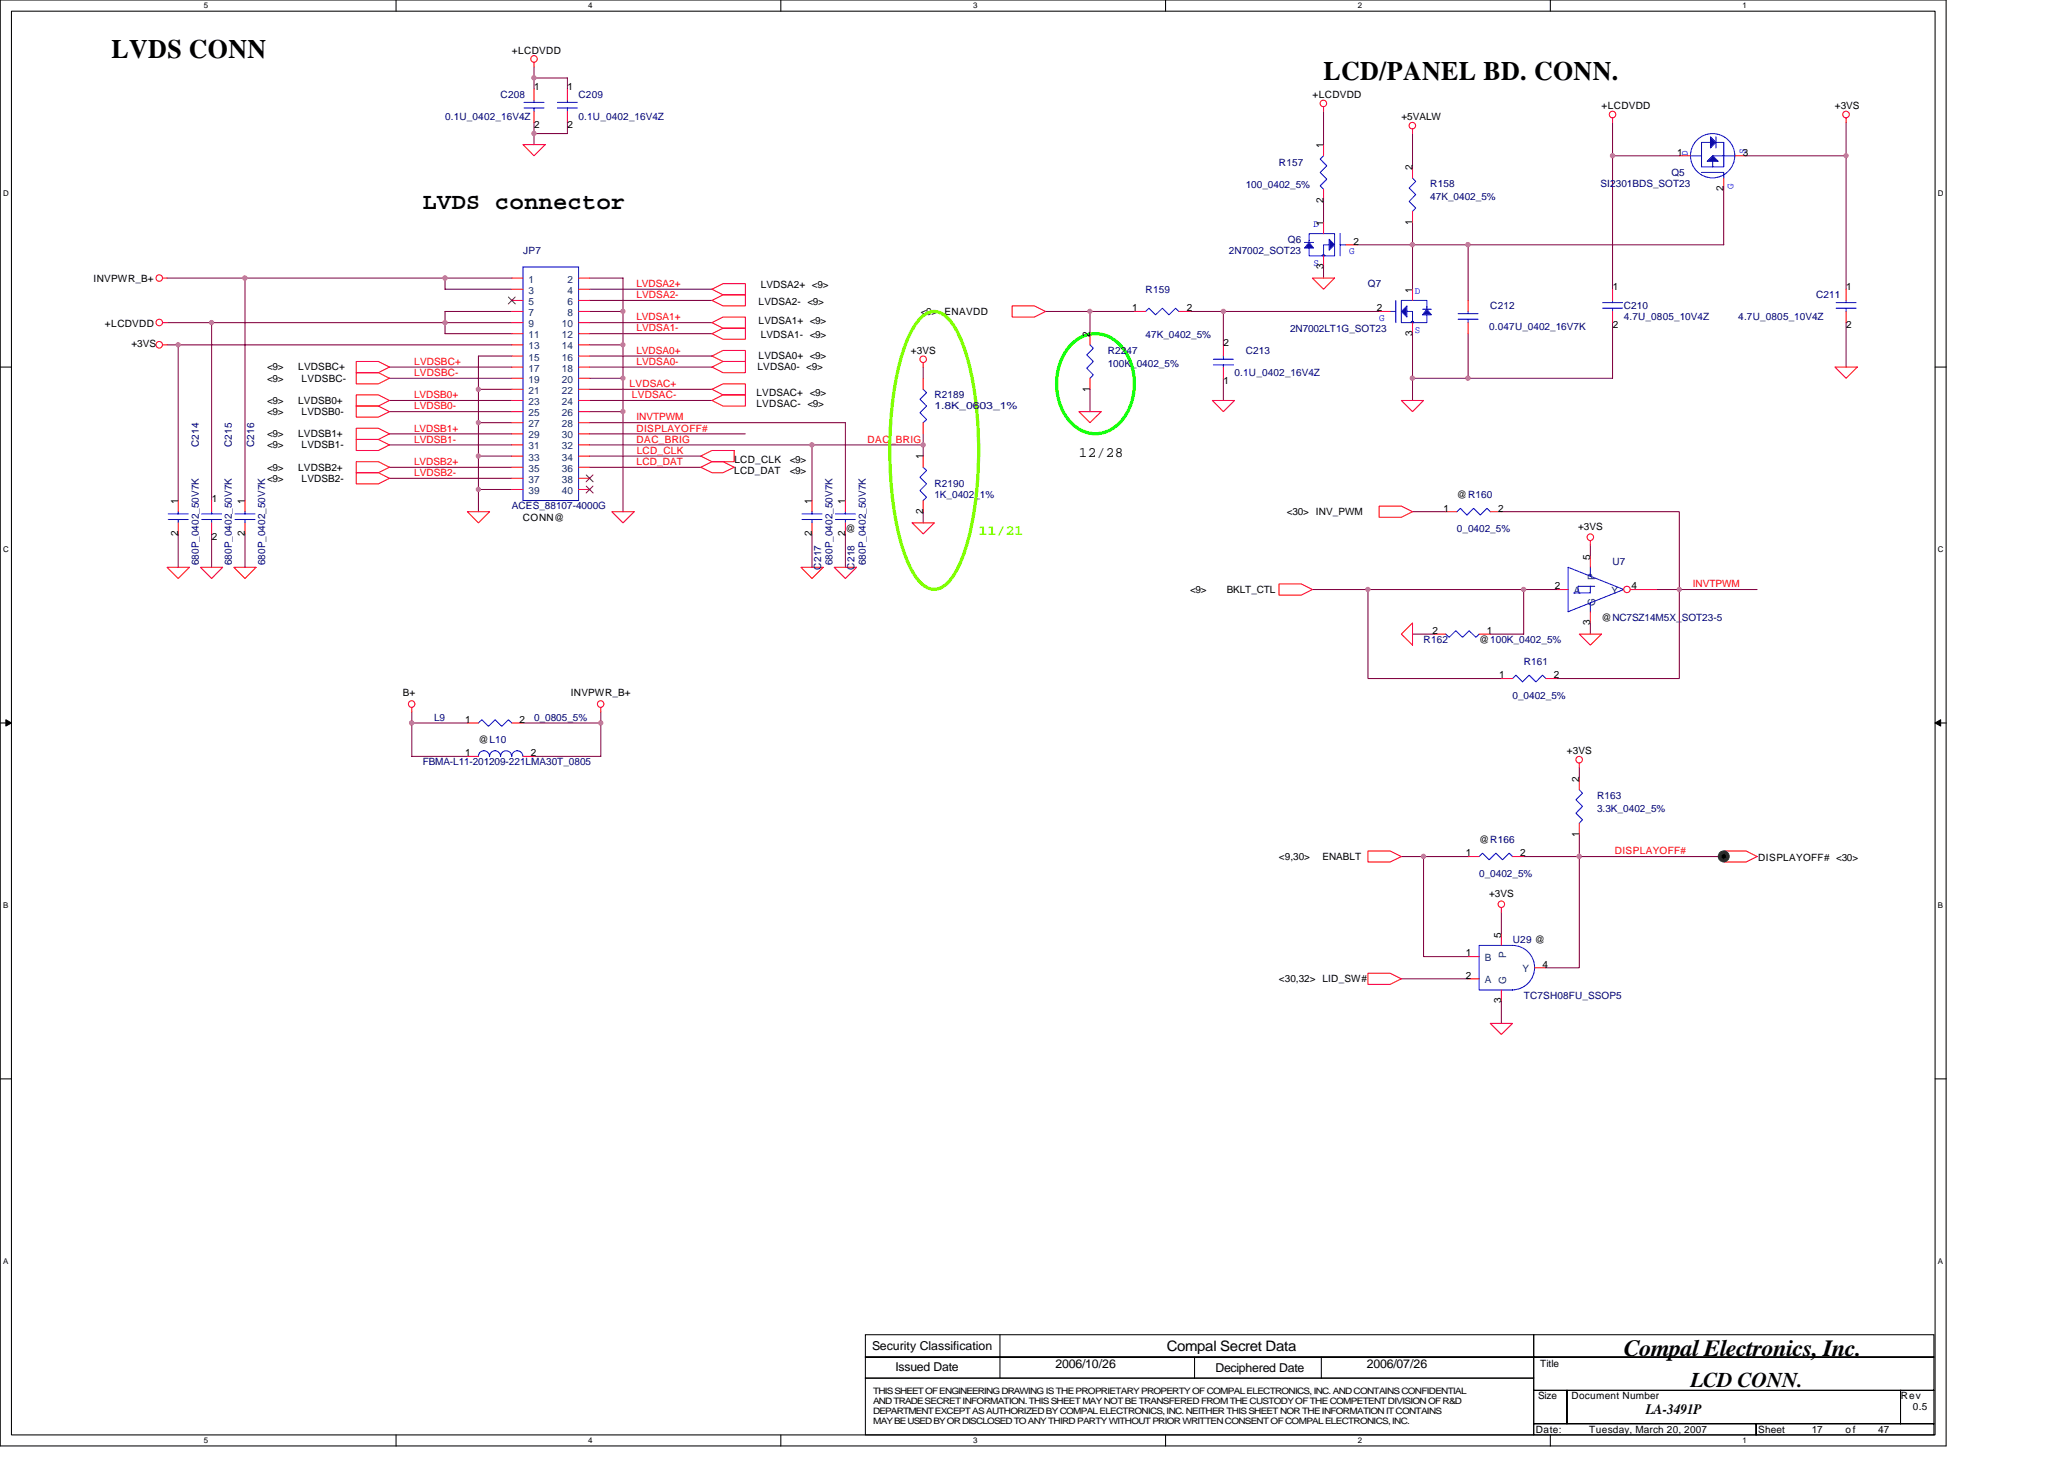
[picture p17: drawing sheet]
<svg xmlns="http://www.w3.org/2000/svg" width="297mm" height="210mm" viewBox="0 0 297 210" stroke-linecap="round" stroke-linejoin="round" font-family="sans-serif">
<defs><g id="words">
<g font-size="3.8">
<text x="16" y="8.3">LVDS CONN</text>
<text x="190.5" y="11.5">LCD/PANEL BD. CONN.</text>
</g>
<g font-size="3.3">
<text x="60.9" y="30">LVDS connector</text>
<text x="233.7" y="195.1">Compal Electronics, Inc.</text>
</g>
<text font-size="3" x="243.3" y="199.6">LCD CONN.</text>
<g font-size="2.1">
<text x="155.3" y="65.7">12/28</text>
<text x="167.9" y="194.4">Compal Secret Data</text>
<text x="236.9" y="203.5">LA-3491P</text>
</g>
<text font-size="2.1" fill="#80ff00" x="140.9" y="77">11/21</text>
<g font-size="1.8">
<text x="125.5" y="194.2">Security Classification</text>
<text x="128.9" y="197.3">Issued Date</text>
<text x="151.9" y="196.8">2006/10/26</text>
<text x="174.9" y="197.4">Deciphered Date</text>
<text x="196.7" y="196.8">2006/07/26</text>
</g>
<g font-size="1.4">
<text x="73.7" y="7.7">+LCDVDD</text>
<text x="76.9" y="13">1</text>
<text x="81.7" y="13">1</text>
<text x="188.9" y="14.1">+LCDVDD</text>
<text x="201.7" y="17.3">+5VALW</text>
<text x="230.5" y="15.7">+LCDVDD</text>
<text x="264.1" y="15.7">+3VS</text>
<text x="76.9" y="18.4">2</text>
<text x="81.7" y="18.4">2</text>
<text x="190.5" y="21.3" transform="rotate(-90 190.5 21.3)">1</text>
<text x="241.4" y="22.4">1</text>
<text x="250.8" y="22.4">3</text>
<text x="190.5" y="29.1" transform="rotate(-90 190.5 29.1)">2</text>
<text x="203.3" y="24.5" transform="rotate(-90 203.3 24.5)">2</text>
<text x="248" y="27.5" transform="rotate(-90 248 27.5)">2</text>
<text x="190.5" y="32.5" transform="rotate(-90 190.5 32.5)">1</text>
<text x="194.8" y="35.2">2</text>
<text x="203.3" y="32.3" transform="rotate(-90 203.3 32.3)">1</text>
<text x="13.5" y="40.5">INVPWR_B+</text>
<text x="109.5" y="41.5">LVDSA2+ &lt;9&gt;</text>
<text x="190.5" y="38.7" transform="rotate(-90 190.5 38.7)">3</text>
<text x="232.1" y="41.8">1</text>
<text x="265.7" y="41.8">1</text>
<text x="15.1" y="47.1">+LCDVDD</text>
<text x="109.2" y="43.9">LVDSA2- &lt;9&gt;</text>
<text x="109.2" y="46.6">LVDSA1+ &lt;9&gt;</text>
<text x="132.5" y="45.3">&lt;9&gt; ENAVDD</text>
<text x="162.9" y="44.8">1</text>
<text x="170.8" y="44.8">2</text>
<text x="198.1" y="44.8">2</text>
<text x="203.3" y="42.1" transform="rotate(-90 203.3 42.1)">1</text>
<text x="232.1" y="47.2">2</text>
<text x="265.7" y="47.2">2</text>
<text x="18.9" y="50">+3VS</text>
<text x="38.5" y="53.3">&lt;9&gt;</text>
<text x="42.9" y="53.3">LVDSBC+</text>
<text x="109" y="53.3">LVDSA0- &lt;9&gt;</text>
<text x="109.2" y="51.7">LVDSA0+ &lt;9&gt;</text>
<text x="109.5" y="48.7">LVDSA1- &lt;9&gt;</text>
<text x="131.1" y="50.9">+3VS</text>
<text x="156.8" y="48.5" transform="rotate(-90 156.8 48.5)">2</text>
<text x="176.1" y="49.8">2</text>
<text x="203.3" y="48.3" transform="rotate(-90 203.3 48.3)">3</text>
<text x="38.5" y="58.1">&lt;9&gt;</text>
<text x="38.5" y="59.7">&lt;9&gt;</text>
<text x="38.5" y="54.9">&lt;9&gt;</text>
<text x="42.9" y="58.1">LVDSB0+</text>
<text x="43.4" y="59.7">LVDSB0-</text>
<text x="43.4" y="54.9">LVDSBC-</text>
<text x="108.9" y="58.6">LVDSAC- &lt;9&gt;</text>
<text x="108.9" y="57">LVDSAC+ &lt;9&gt;</text>
<text x="156.8" y="56.3" transform="rotate(-90 156.8 56.3)">1</text>
<text x="176.1" y="55.2">1</text>
<text x="38.5" y="62.9">&lt;9&gt;</text>
<text x="38.5" y="64.5">&lt;9&gt;</text>
<text x="42.9" y="62.9">LVDSB1+</text>
<text x="43.4" y="64.5">LVDSB1-</text>
<text x="38.5" y="67.7">&lt;9&gt;</text>
<text x="38.5" y="69.3">&lt;9&gt;</text>
<text x="42.9" y="67.7">LVDSB2+</text>
<text x="43.4" y="69.3">LVDSB2-</text>
<text x="105.7" y="68.2">LCD_DAT</text>
<text x="105.7" y="66.6">LCD_CLK</text>
<text x="113.7" y="68.2">&lt;9&gt;</text>
<text x="113.7" y="66.6">&lt;9&gt;</text>
<text x="132.8" y="66.1" transform="rotate(-90 132.8 66.1)">1</text>
<text x="209.7" y="71.7">@R160</text>
<text x="25.6" y="77.2" transform="rotate(-90 25.6 77.2)">2</text>
<text x="25.6" y="72.5" transform="rotate(-90 25.6 72.5)">1</text>
<text x="30.5" y="72.2">1</text>
<text x="30.5" y="77.6">2</text>
<text x="35.2" y="77.2" transform="rotate(-90 35.2 77.2)">2</text>
<text x="35.2" y="72.5" transform="rotate(-90 35.2 72.5)">1</text>
<text x="75.3" y="74.9">CONN@</text>
<text x="116.8" y="77.2" transform="rotate(-90 116.8 77.2)">2</text>
<text x="116.8" y="72.5" transform="rotate(-90 116.8 72.5)">1</text>
<text x="121.6" y="77.2" transform="rotate(-90 121.6 77.2)">2</text>
<text x="121.6" y="72.5" transform="rotate(-90 121.6 72.5)">1</text>
<text x="121.7" y="76.5">@</text>
<text x="132.8" y="73.9" transform="rotate(-90 132.8 73.9)">2</text>
<text x="185.2" y="74.1">&lt;30&gt; INV_PWM</text>
<text x="207.7" y="73.6">1</text>
<text x="215.6" y="73.6">2</text>
<text x="227.1" y="76.2">+3VS</text>
<text x="228.9" y="80.5" transform="rotate(-90 228.9 80.5)">5</text>
<text x="171.3" y="85.3">&lt;9&gt;</text>
<text x="176.5" y="85.3">BKLT_CTL</text>
<text x="223.7" y="84.8">2</text>
<text x="228.9" y="89.9" transform="rotate(-90 228.9 89.9)">3</text>
<text x="230.5" y="89.3">@NC7SZ14M5X_SOT23-5</text>
<text x="234.8" y="84.8">4</text>
<text x="206.1" y="91.2">2</text>
<text x="212.9" y="92.5">@100K_0402_5%</text>
<text x="214" y="91.2">1</text>
<text x="58" y="100.2">B+</text>
<text x="82.1" y="100.2">INVPWR_B+</text>
<text x="215.7" y="97.6">1</text>
<text x="223.6" y="97.6">2</text>
<text x="66.9" y="104">1</text>
<text x="68.9" y="106.9">@L10</text>
<text x="74.8" y="104">2</text>
<text x="66.9" y="108.8">1</text>
<text x="76.4" y="108.8">2</text>
<text x="225.5" y="108.5">+3VS</text>
<text x="227.3" y="112.5" transform="rotate(-90 227.3 112.5)">2</text>
<text x="184.1" y="123.7">&lt;9,30&gt;</text>
<text x="190.3" y="123.7">ENABLT</text>
<text x="210.9" y="123.2">1</text>
<text x="212.9" y="121.3">@R166</text>
<text x="218.8" y="123.2">2</text>
<text x="227.3" y="120.4" transform="rotate(-90 227.3 120.4)">1</text>
<text x="253" y="123.9">DISPLAYOFF# &lt;30&gt;</text>
<text x="214.3" y="129">+3VS</text>
<text x="210.9" y="137.6">1</text>
<text x="216" y="134.9" transform="rotate(-90 216 134.9)">5</text>
<text x="184.1" y="141.3">&lt;30,32&gt; LID_SW#</text>
<text x="210.9" y="140.8">2</text>
<text x="222" y="139.2">4</text>
<text x="216" y="144.4" transform="rotate(-90 216 144.4)">3</text>
<text x="221.7" y="196.7">Title</text>
<text x="221.4" y="201.3">Size</text>
<text x="226.2" y="201.3">Document Number</text>
<text x="273.6" y="201.3">Rev</text>
<text x="275.3" y="202.9">0.5</text>
<text x="221" y="206.1">Date:</text>
<text x="228.7" y="206.1">Tuesday, March 20, 2007</text>
<text x="253" y="206.1">Sheet</text>
<text x="260.7" y="206.1">17</text>
<text x="265.6" y="206.1">of</text>
<text x="270.3" y="206.1">47</text>
</g>
<g font-size="1.4" fill="#000080">
<text x="64" y="17.3">0.1U_0402_16V4Z</text>
<text x="72" y="14.1">C208</text>
<text x="83.3" y="14.1">C209</text>
<text x="83.3" y="17.3">0.1U_0402_16V4Z</text>
<text x="184.1" y="23.9">R157</text>
<text x="179.3" y="27.1">100_0402_5%</text>
<text x="205.8" y="26.9">R158</text>
<text x="205.8" y="28.8">47K_0402_5%</text>
<text x="230.3" y="26.9">SI2301BDS_SOT23</text>
<text x="240.6" y="25.3">Q5</text>
<text x="185.4" y="34.9">Q6</text>
<text x="75.3" y="36.5">JP7</text>
<text x="176.9" y="36.5">2N7002_SOT23</text>
<text x="196.9" y="41.3">Q7</text>
<text x="164.9" y="42.1">R159</text>
<text x="185.7" y="47.7">2N7002LT1G_SOT23</text>
<text x="214.3" y="47.5">0.047U_0402_16V7K</text>
<text x="214.5" y="44.5">C212</text>
<text x="233.7" y="44.5">C210</text>
<text x="233.7" y="46.1">4.7U_0805_10V4Z</text>
<text x="250.2" y="46.1">4.7U_0805_10V4Z</text>
<text x="261.4" y="42.9">C211</text>
<text x="159.4" y="50.9">R2247</text>
<text x="159.4" y="52.8">100K_0402_5%</text>
<text x="164.9" y="48.7">47K_0402_5%</text>
<text x="179.3" y="50.9">C213</text>
<text x="134.5" y="57.3">R2189</text>
<text x="134.5" y="58.9">1.8K_0603_1%</text>
<text x="177.7" y="54.1">0.1U_0402_16V4Z</text>
<text x="28.6" y="64.3" transform="rotate(-90 28.6 64.3)">C214</text>
<text x="33.4" y="64.3" transform="rotate(-90 33.4 64.3)">C215</text>
<text x="36.6" y="64.3" transform="rotate(-90 36.6 64.3)">C216</text>
<text x="134.5" y="70.1">R2190</text>
<text x="134.5" y="71.7">1K_0402_1%</text>
<text x="73.7" y="73.3">ACES_88107-4000G</text>
<text x="209.7" y="76.5">0_0402_5%</text>
<text x="28.6" y="81.3" transform="rotate(-90 28.6 81.3)">680P_0402_50V7K</text>
<text x="33.4" y="81.3" transform="rotate(-90 33.4 81.3)">680P_0402_50V7K</text>
<text x="38.2" y="81.3" transform="rotate(-90 38.2 81.3)">680P_0402_50V7K</text>
<text x="118.2" y="81.9" transform="rotate(-90 118.2 81.9)">C217</text>
<text x="119.8" y="81.3" transform="rotate(-90 119.8 81.3)">680P_0402_50V7K</text>
<text x="123" y="81.9" transform="rotate(-90 123 81.9)">C218</text>
<text x="124.6" y="81.3" transform="rotate(-90 124.6 81.3)">680P_0402_50V7K</text>
<text x="232.1" y="81.3">U7</text>
<text x="204.9" y="92.5">R162</text>
<text x="219.3" y="95.7">R161</text>
<text x="217.7" y="100.5">0_0402_5%</text>
<text x="62.5" y="103.7">L9</text>
<text x="76.9" y="103.7">0_0805_5%</text>
<text x="60.9" y="110.1">FBMA-L11-201209-221LMA30T_0805</text>
<text x="229.8" y="114.9">R163</text>
<text x="229.8" y="116.8">3.3K_0402_5%</text>
<text x="212.9" y="126.1">0_0402_5%</text>
<text x="217.7" y="135.7">U29 @</text>
<text x="219.3" y="143.7">TC7SH08FU_SSOP5</text>
</g>
<g font-size="1.4" fill="#00f">
<text x="242.9" y="22.4" transform="rotate(-90 242.9 22.4)">D</text>
<text x="251.2" y="22.1" transform="rotate(-90 251.2 22.1)">S</text>
<text x="249.5" y="27.2" transform="rotate(-90 249.5 27.2)">G</text>
<text x="189" y="32.7">D</text>
<text x="189" y="38.3">S</text>
<text x="194.2" y="36.5">G</text>
<text x="198.5" y="46.1">G</text>
<text x="203.6" y="42.3">D</text>
<text x="203.6" y="47.9">S</text>
</g>
<g font-size="1.4" fill="#004080">
<text x="76.1" y="40.7">1</text>
<text x="81.7" y="40.7">2</text>
<text x="76.1" y="42.3">3</text>
<text x="76.1" y="43.9">5</text>
<text x="76.1" y="45.5">7</text>
<text x="76.1" y="47.1">9</text>
<text x="80.9" y="47.1">10</text>
<text x="81.7" y="42.3">4</text>
<text x="81.7" y="43.9">6</text>
<text x="81.7" y="45.5">8</text>
<text x="76.1" y="48.7">11</text>
<text x="76.1" y="50.3">13</text>
<text x="76.1" y="51.9">15</text>
<text x="76.1" y="53.5">17</text>
<text x="80.9" y="48.7">12</text>
<text x="80.9" y="50.3">14</text>
<text x="80.9" y="51.9">16</text>
<text x="80.9" y="53.5">18</text>
<text x="76.1" y="55.1">19</text>
<text x="76.1" y="56.7">21</text>
<text x="76.1" y="58.3">23</text>
<text x="76.1" y="59.9">25</text>
<text x="80.9" y="55.1">20</text>
<text x="80.9" y="56.7">22</text>
<text x="80.9" y="58.3">24</text>
<text x="80.9" y="59.9">26</text>
<text x="76.1" y="61.5">27</text>
<text x="76.1" y="63.1">29</text>
<text x="76.1" y="64.7">31</text>
<text x="80.9" y="61.5">28</text>
<text x="80.9" y="63.1">30</text>
<text x="80.9" y="64.7">32</text>
<text x="76.1" y="66.3">33</text>
<text x="76.1" y="67.9">35</text>
<text x="76.1" y="69.5">37</text>
<text x="76.1" y="71.1">39</text>
<text x="80.9" y="66.3">34</text>
<text x="80.9" y="67.9">36</text>
<text x="80.9" y="69.5">38</text>
<text x="80.9" y="71.1">40</text>
<text x="229.5" y="83.4" transform="rotate(-90 229.5 83.4)">P</text>
<text x="226.5" y="85.5">A</text>
<text x="229.5" y="87.2" transform="rotate(-90 229.5 87.2)">G</text>
<text x="231.9" y="85.5">Y</text>
<text x="216.7" y="137.8" transform="rotate(-90 216.7 137.8)">P</text>
<text x="213.7" y="138.3">B</text>
<text x="213.7" y="141.5">A</text>
<text x="216.7" y="141.6" transform="rotate(-90 216.7 141.6)">G</text>
<text x="219.1" y="139.9">Y</text>
</g>
<g font-size="1.4" fill="#f00">
<text x="91.6" y="41.3">LVDSA2+</text>
<text x="91.6" y="42.9">LVDSA2-</text>
<text x="91.6" y="47.7">LVDSA1-</text>
<text x="91.6" y="46.1">LVDSA1+</text>
<text x="59.6" y="52.5">LVDSBC+</text>
<text x="91.6" y="52.5">LVDSA0-</text>
<text x="91.6" y="50.9">LVDSA0+</text>
<text x="59.6" y="58.9">LVDSB0-</text>
<text x="59.6" y="57.3">LVDSB0+</text>
<text x="59.6" y="54.1">LVDSBC-</text>
<text x="90.6" y="55.7">LVDSAC+</text>
<text x="90.9" y="57.3">LVDSAC-</text>
<text x="59.6" y="63.7">LVDSB1-</text>
<text x="59.6" y="62.1">LVDSB1+</text>
<text x="91.6" y="60.5">INVTPWM</text>
<text x="91.6" y="62.1">DISPLAYOFF#</text>
<text x="91.6" y="63.7">DAC_BRIG</text>
<text x="91.6" y="65.3">LCD_CLK</text>
<text x="124.9" y="63.7">DAC_BRIG</text>
<text x="59.6" y="68.5">LVDSB2-</text>
<text x="59.6" y="66.9">LVDSB2+</text>
<text x="91.6" y="66.9">LCD_DAT</text>
<text x="243.6" y="84.5">INVTPWM</text>
<text x="232.4" y="122.9">DISPLAYOFF#</text>
</g>
<g font-size="1.3">
<text x="125.7" y="200.5">THIS SHEET OF ENGINEERING DRAWING IS THE PROPRIETARY PROPERTY OF COMPAL ELECTRONICS, INC. AND CONTAINS CONFIDENTIAL</text>
<text x="125.7" y="202">AND TRADE SECRET INFORMATION. THIS SHEET MAY NOT BE TRANSFERED FROM THE CUSTODY OF THE COMPETENT DIVISION OF R&amp;D</text>
<text x="125.7" y="203.5">DEPARTMENT EXCEPT AS AUTHORIZED BY COMPAL ELECTRONICS, INC. NEITHER THIS SHEET NOR THE INFORMATION IT CONTAINS</text>
<text x="125.7" y="204.9">MAY BE USED BY OR DISCLOSED TO ANY THIRD PARTY WITHOUT PRIOR WRITTEN CONSENT OF COMPAL ELECTRONICS, INC.</text>
</g>
<g font-size="1.1">
<text x="29.3" y="1.2">5</text>
<text x="84.7" y="1.2">4</text>
<text x="140" y="1.2">3</text>
<text x="195.4" y="1.2">2</text>
<text x="250.8" y="1.2">1</text>
<text x=".4" y="28.2">D</text>
<text x="278.9" y="28.2">D</text>
<text x=".4" y="79.4">C</text>
<text x="278.9" y="79.4">C</text>
<text x=".4" y="130.6">B</text>
<text x="278.9" y="130.6">B</text>
<text x=".4" y="181.8">A</text>
<text x="278.9" y="181.8">A</text>
<text x="29.3" y="207.6">5</text>
<text x="84.7" y="207.6">4</text>
<text x="140" y="207.6">3</text>
<text x="195.4" y="207.6">2</text>
<text x="250.8" y="207.6">1</text>
</g>
</g></defs>
<path d="M0 0h280.1v208h-280.1zM1.6 1.6h276.9v204.8h-276.9z" fill="none" stroke="#000" stroke-width=".15"/>
<g fill="#fff">
<path d="M29.3 .2h.6v1.2h-.6z"/>
<path d="M29.3 206.6h.6v1.3h-.6z"/>
</g>
<path d="M57 0v1.6M57 206.4v1.6" fill="none" stroke="#000" stroke-width=".15"/>
<g fill="#fff">
<path d="M84.7 .2h.6v1.2h-.6z"/>
<path d="M84.7 206.6h.6v1.3h-.6z"/>
</g>
<path d="M112.4 0v1.6M112.4 206.4v1.6" fill="none" stroke="#000" stroke-width=".15"/>
<g fill="#fff">
<path d="M140 .2h.6v1.2h-.6z"/>
<path d="M140 206.6h.6v1.3h-.6z"/>
</g>
<path d="M167.7 0v1.6M167.7 206.4v1.6" fill="none" stroke="#000" stroke-width=".15"/>
<g fill="#fff">
<path d="M195.4 .2h.6v1.2h-.6z"/>
<path d="M195.4 206.6h.6v1.3h-.6z"/>
</g>
<path d="M223.1 0v1.6M223.1 206.4v1.6" fill="none" stroke="#000" stroke-width=".15"/>
<g fill="#fff">
<path d="M250.8 .2h.6v1.2h-.6z"/>
<path d="M250.8 206.6h.6v1.3h-.6z"/>
<path d="M.4 27.2h.8v1.3h-.8z"/>
<path d="M278.9 27.2h.8v1.3h-.8z"/>
<path d="M.4 78.4h.8v1.3h-.8z"/>
<path d="M278.9 78.4h.8v1.3h-.8z"/>
</g>
<path d="M0 52.8h1.6M278.5 52.8h1.6" fill="none" stroke="#000" stroke-width=".15"/>
<g fill="#fff">
<path d="M.4 129.6h.8v1.3h-.8z"/>
<path d="M278.9 129.6h.7v1.3h-.7z"/>
</g>
<path d="M0 104h1.6M278.5 104h1.6" fill="none" stroke="#000" stroke-width=".15"/>
<path d="M.8 103.5l.8 .5-.8 .5zM278.5 104l.8-.5v1z" fill="#000" stroke="#000" stroke-width=".14"/>
<g fill="#fff">
<path d="M.4 180.8h.8v1.3h-.8z"/>
<path d="M278.9 180.8h.7v1.3h-.7z"/>
</g>
<g fill="none" stroke="#000" stroke-width=".15">
<path d="M0 155.2h1.6M278.5 155.2h1.6M124.5 192h96.2v3.2h-96.2zM124.5 195.2h96.2v3.1h-96.2zM124.5 198.3h96.2v8.1h-96.2zM143.9 192v6.3M171.9 195.2v3.1M190.2 195.2v3.1M220.7 192h57.6v3.2h-57.6zM220.7 195.2h57.6v4.8h-57.6zM220.7 200h4.8v4.8h-4.8zM220.7 204.8h32v1.6h-32z"/>
<path d="M225.5 200h48v4.8h-48zM252.7 204.8h25.6v1.6h-25.6zM273.5 200h4.8v4.8h-4.8z"/>
</g>
<g fill="none" stroke="#800040" stroke-width=".15">
<path d="M76.9 9.6v3.2M76.9 17.6v3.2M76.9 11.2h4.8v1.6M81.7 17.6v1.6h-4.8M190.5 16v4.8M203.3 19.2v4.8M232.1 17.6v24M265.7 17.6v24M190.5 28.8v3.2M190.5 38.4v1.6M195.3 35.2h16v8M203.3 32v9.6"/>
<path d="M232.1 22.4h9.6M248.1 27.2v8h-36.8M251.3 22.4h14.4M24 40h11.3v32M24 46.4h49.7M24 49.6h49.7M25.7 49.6v22.4M30.5 46.4v25.6M35.3 40h38.4M56 54.4h17.7M56 52.8h17.7M56 57.6h17.7"/>
<path d="M56 59.2h17.7M64 40v1.6h9.7M68.9 56v17.6M73.7 51.2h-4.8v4.8h4.8M73.7 44.8h-9.7v3.2h9.7M84.9 54.4h4.8M84.9 44.8h4.8M84.9 43.2h17.6M84.9 41.6h17.6M84.9 52.8h17.6M84.9 51.2h17.6M84.9 48h17.6"/>
<path d="M84.9 46.4h17.6M84.9 49.6h4.8M84.9 40h4.8v33.6M84.9 57.6h17.6M84.9 56h17.6M84.9 59.2h4.8M132.9 52.8v1.6M150.5 44.8h6.4M156.9 56v3.2M163.3 44.8h-6.4v3.2M171.3 44.8h4.8M176.1 54.4v3.2"/>
<path d="M198.5 44.8h-22.4v4.8M203.3 48v9.6M211.3 48v6.4h-8M232.1 46.4v8h-20.8M265.7 46.4v6.4M25.7 76.8v4.8M30.5 76.8v4.8M35.3 76.8v4.8M56 62.4h17.7M56 64h17.7M56 68.8h17.7M56 67.2h17.7"/>
<path d="M68.9 60.8h4.8M68.9 65.6h4.8M68.9 70.4h4.8M84.9 60.8h36.8v11.2M84.9 62.4h22.4M84.9 64h48M84.9 67.2h16M84.9 65.6h16M116.9 64v8M116.9 76.8v4.8M121.7 76.8v4.8M132.9 62.4v3.2"/>
<path d="M132.9 73.6v1.6M203.3 73.6h4.8M216.1 73.6h25.6v24h-17.6M228.9 78.4v1.6M188.9 84.8h8v12.8h19.2M196.9 84.8h27.2M203.3 91.2h3.2M219.3 84.8v6.4h-4.8M228.9 89.6v1.6M238.5 84.8h14.4M59.3 102.4v6.4h8M59.3 104h8"/>
<path d="M75.3 104h11.2M86.5 102.4v6.4h-9.6M227.3 110.4v1.6M201.7 123.2h9.6M204.9 123.2v14.4h6.4M216.1 131.2v3.2M219.3 123.2h28.8M227.3 120v19.2h-4.8M201.7 140.8h9.6M216.1 144v3.2"/>
</g>
<g fill="none" stroke="#f00" stroke-width=".15">
<path d="M76.9 9v.6M76.9 12.8v1.6M76.9 16v1.6M81.7 12.8v1.6M81.7 16v1.6M190.5 15.4v.6M203.3 18.6v.6M232.1 17v.6M265.7 17v.6M75.3 20.8h3.2l-1.6 1.6zM190.5 20.8v1.6M190.5 27.2v1.6"/>
<path d="M190.5 32v1.6M190.5 36.8v1.6M193.7 35.2h1.6M203.3 24v1.6M203.3 30.4v1.6M241.7 22.4h1.6M248.1 25.6v1.6M249.7 22.4h1.6M23.4 49.6h.6M23.4 40h.6M23.4 46.4h.6M51.3 56.8h3.2l1.5 .8-1.5 .8h-3.2z"/>
<path d="M51.3 58.4h3.2l1.5 .8-1.5 .8h-3.2zM51.3 52h3.2l1.5 .8-1.5 .8h-3.2zM51.3 53.6h3.2l1.5 .8-1.5 .8h-3.2zM73.7 49.6h1.6M73.7 40h1.6M73.7 46.4h1.6M73.7 41.6h1.6M73.7 43.2h1.6M73.7 44.8h1.6M73.7 48h1.6M73.7 51.2h1.6M73.7 52.8h1.6"/>
<path d="M73.7 54.4h1.6M73.7 56h1.6M73.7 57.6h1.6M73.7 59.2h1.6M83.3 49.6h1.6M83.3 40h1.6M83.3 46.4h1.6M83.3 41.6h1.6M83.3 43.2h1.6M83.3 44.8h1.6M83.3 48h1.6M83.3 51.2h1.6"/>
<path d="M83.3 52.8h1.6M83.3 54.4h1.6M83.3 56h1.6M83.3 57.6h1.6M83.3 59.2h1.6M102.5 43.2l1.6-.8h3.2v1.6h-3.2zM102.5 51.2l1.6-.8h3.2v1.6h-3.2zM102.5 41.6l1.6-.8h3.2v1.6h-3.2zM102.5 52.8l1.6-.8h3.2v1.6h-3.2zM102.5 48l1.6-.8h3.2v1.6h-3.2zM102.5 46.4l1.6-.8h3.2v1.6h-3.2zM102.5 57.6l1.6-.8h3.2v1.6h-3.2z"/>
<path d="M102.5 56l1.6-.8h3.2v1.6h-3.2zM132.9 52.2v.6M132.9 54.4v1.6M145.7 44h3.2l1.6 .8-1.6 .8h-3.2zM155.3 59.2h3.2l-1.6 1.6zM156.9 48v1.6M156.9 54.4v1.6M174.5 57.6h3.2l-1.6 1.6zM188.9 40h3.2l-1.6 1.6zM201.7 57.6h3.2l-1.6 1.6zM211.3 43.2v1.6M211.3 46.4v1.6"/>
<path d="M232.1 41.6v1.6M232.1 44.8v1.6M264.1 52.8h3.2l-1.6 1.6zM265.7 41.6v1.6M265.7 44.8v1.6M35.3 72v1.6M35.3 75.2v1.6M51.3 61.6h3.2l1.5 .8-1.5 .8h-3.2zM51.3 63.2h3.2l1.5 .8-1.5 .8h-3.2zM51.3 66.4h3.2l1.5 .8-1.5 .8h-3.2zM51.3 68h3.2l1.5 .8-1.5 .8h-3.2zM67.3 73.6h3.2l-1.6 1.6z"/>
<path d="M73.7 60.8h1.6M73.7 62.4h1.6M73.7 64h1.6M73.7 65.6h1.6M73.7 67.2h1.6M73.7 68.8h1.6M73.7 70.4h1.6M83.3 60.8h1.6M83.3 62.4h1.6M83.3 64h1.6M83.3 65.6h1.6M83.3 67.2h1.6"/>
<path d="M83.3 68.8h1.6M83.3 70.4h1.6M88.1 73.6h3.2l-1.6 1.6zM100.9 65.6l1.6-.8h3.2v1.6h-3.2zM100.9 67.2l1.6-.8h1.6l1.6 .8-1.6 .8h-1.6zM116.9 72v1.6M116.9 75.2v1.6M131.3 75.2h3.2l-1.6 1.6zM132.9 60.8v1.6M132.9 65.6v1.6M132.9 72v1.6M198.5 72.8h3.2l1.6 .8-1.6 .8h-3.2z"/>
<path d="M228.9 77.8v.6M24 81.6h3.3l-1.6 1.6zM28.8 81.6h3.2l-1.5 1.6zM33.7 81.6h3.1l-1.5 1.6zM115.3 81.6h3.2l-1.6 1.6zM120.1 81.6h3.2l-1.6 1.6zM184.1 84h3.2l1.6 .8-1.6 .8h-3.2zM203.3 89.6v3.2l-1.6-1.6zM206.5 91.2h1.6M212.9 91.2h1.6M216.1 97.6h1.6M222.5 97.6h1.6"/>
<path d="M224.1 84.8h1.6M227.3 91.2h3.2l-1.6 1.6zM228.9 88v1.6M59.3 101.8v.6M67.3 104h1.6M67.3 108.8h1.6M73.7 104h1.6M75.3 108.8h1.6M86.5 101.8v.6M227.3 109.8v.6M227.3 112v1.6M227.3 118.4v1.6"/>
<path d="M196.9 122.4h3.2l1.6 .8-1.6 .8h-3.2zM211.3 137.6h1.6M211.3 123.2h1.6M216.1 130.6v.6M216.1 134.4v1.6M217.7 123.2h1.6M220.9 139.2h1.6M248.1 122.4h3.2l1.6 .8-1.6 .8h-3.2zM196.9 140h3.2l1.6 .8-1.6 .8h-3.2zM211.3 140.8h1.6M214.5 147.2h3.2l-1.6 1.6zM216.1 142.4v1.6"/>
<circle cx="76.8" cy="8.5" r=".47"/>
<circle cx="190.5" cy="14.9" r=".47"/>
<circle cx="203.3" cy="18.1" r=".47"/>
<circle cx="232.1" cy="16.5" r=".47"/>
<circle cx="265.7" cy="16.5" r=".48"/>
<circle cx="22.9" cy="49.6" r=".47"/>
<circle cx="22.9" cy="40" r=".47"/>
<circle cx="22.9" cy="46.4" r=".47"/>
<circle cx="132.9" cy="51.7" r=".47"/>
<circle cx="228.9" cy="77.3" r=".47"/>
<circle cx="59.2" cy="101.3" r=".47"/>
<circle cx="86.4" cy="101.3" r=".47"/>
<circle cx="227.3" cy="109.3" r=".47"/>
<circle cx="216.1" cy="130.1" r=".47"/>
</g>
<circle cx="248.1" cy="123.2" r=".78" fill="#008000" stroke="#008000" stroke-width=".15"/>
<circle cx="248.1" cy="123.2" r=".4" fill="#000" stroke="#008000" stroke-width=".15"/>
<path d="M132.4 45.8a2.51 2.51 0 0 1 4.1 0 16.2 16.2 0 0 1 3.1 7.2 56 56 0 0 1-.4 25.2 14.7 14.7 0 0 1-2.7 5.6 2.51 2.51 0 0 1-4.1 0 16.2 16.2 0 0 1-3.1-7.2 56.2 56.2 0 0 1 .4-25.2 14.6 14.6 0 0 1 2.7-5.6z" fill="none" stroke="#80ff00" stroke-width=".47"/>
<path d="M154 49.8a4.7 4.7 0 0 1 7.3 0 8.5 8.5 0 0 1-.6 11.4 4.8 4.8 0 0 1-7.3-1.3 8.7 8.7 0 0 1 .6-10.1z" fill="none" stroke="#0f0" stroke-width=".47"/>
<g fill="none" stroke="#00f" stroke-width=".15">
<path d="M75.4 15.5h2.9M75.4 14.7h2.9M76.9 14.4v.3M76.9 15.5v.5M80.2 15.5h2.9M80.2 14.7h2.9M81.7 14.4v.3M81.7 15.5v.5M246.9 19.7v1.6M75.3 38.4h8v33.6h-8zM187.7 34.9h1.3M188.4 34.9v-1.3h3.7v3.2h-1.6v-1.6h.8"/>
<path d="M188.4 35.7v1.1h2.1h-.2v-.1h.3v.1M190.5 22.4l-.5 .5 .9 1-.9 .9 .9 1-.9 .9 .5 .5M192.9 35.2h.8M192.9 33.6v3.2M203.3 25.6l.4 .5-.9 1 .9 .9-.9 1 .9 .9-.4 .5M243.3 22.4h1.6M244.9 22.4v1.6h3.2v-1.6h-1.6M244.9 24.8h3.2v.8M246.2 20.5h-1.3v1.9M246.5 23.2v.8M246.9 20.5h1.2v1.9M247.9 22.4h1.8"/>
<path d="M132.9 56l.4 .5-.9 .9 .9 1-.9 1 .9 .9-.4 .5M156.9 49.6l.4 .5-.9 1 .9 .9-.9 1 .9 .9-.4 .5M209.8 45.9h2.9M209.8 45.1h2.9M211.3 44.8v.3M211.3 45.9v.5M230.6 44.3h2.9M230.6 43.5h2.9M232.1 43.2v.3M232.1 44.3v.5M264.2 44.3h2.9M264.2 43.5h2.9"/>
<path d="M265.7 43.2v.3M265.7 44.3v.5M33.8 74.7h2.9M33.8 73.9h2.9M35.3 73.6v.3M35.3 74.7v.5M115.4 74.7h2.9M115.4 73.9h2.9M116.9 73.6v.3M116.9 74.7v.5M132.9 67.2l.4 .5-.9 1 .9 .9-.9 1 .9 .9-.4 .5M208.1 91.2l.5 .5 .9-1 1 1 .9-1 1 1 .5-.5"/>
<path d="M217.7 97.6l.5-.5 .9 1 1-1 .9 1 1-1 .5 .5M225.7 81.6l8 3.2-8 3.2zM228.9 84.3v1h-2.4M228.9 81.6v1.3M228.9 86.7v1.3M229.5 84.3h-2.4v.8M68.9 104l.4-.5 1 1 1-1 .9 1 1-1 .5 .5M68.9 108.8a.79 .79 0 0 1 .7-.8 .79 .79 0 0 1 .8 .8 .79 .79 0 0 1 .8-.8 .79 .79 0 0 1 .8 .8M72 108.8a.8 .8 0 0 1 .9-.8 .8 .8 0 0 1 .8 .8 .79 .79 0 0 1 .8-.8 .79 .79 0 0 1 .7 .8M227.3 113.6l.5 .5-1 1 1 .9-1 1 1 .9-.5 .5M212.9 123.2l.5-.5 .9 1 1-1 .9 1 1-1 .5 .5M217.7 142.4a3.2 3.2 0 0 0 3.1-3.2 3.2 3.2 0 0 0-3.1-3.2h-4.8v6.4h4.8"/>
<circle cx="246.5" cy="22.4" r="3.2"/>
</g>
<path d="M73.2 42.7l1 1M74.1 42.7l-1 1M84.4 68.3l1 1M84.4 69.9l1 1M85.3 68.3l-1 1M85.3 69.9l-1 1" fill="none" stroke="#804000" stroke-width=".14"/>
<g fill="#00f" stroke="#00f" stroke-width=".15">
<path d="M191.3 34.4l.8 .8-.8 .8z" fill-rule="evenodd"/>
<path d="M188.4 34.9l.6 .8h-1.3z" fill-rule="evenodd"/>
<path d="M246.5 22.4l.8 .8h-1.6z" fill-rule="evenodd"/>
<path d="M246.2 19.7l.7 .8-.7 .8z" fill-rule="evenodd"/>
</g>
<circle cx="234.1" cy="84.8" r=".46" fill="#fff" stroke="#f00" stroke-width=".15"/>
<g fill="none" stroke="#f00" stroke-width=".15">
<path d="M163.3 44.8h1.6M169.7 44.8h1.6M176.1 49.6v1.6M176.1 52.8v1.6M198.5 44.8h1.6M203.3 41.6v1.6M203.3 46.4v1.6M25.7 72v1.6M25.7 75.2v1.6M30.5 72v1.6M30.5 75.2v1.6M121.7 72v1.6"/>
<path d="M121.7 75.2v1.6M208.1 73.6h1.6M214.5 73.6h1.6M228.9 80v1.6M234.6 84.8h3.9"/>
</g>
<g fill="none" stroke="#00f" stroke-width=".15">
<path d="M164.9 44.8l.5-.5 .9 1 1-1 .9 1 1-1 .5 .5M174.6 51.7h2.9M174.6 52.5h2.9M176.1 51.2v.5M176.1 52.5v.3M200.1 44.8h.8M200.9 43.2v3.2M204.7 44.5h1.3M205.4 44.5v-1.3h-3.7v3.2h1.6v-1.6h-.8M205.4 45.3v1.1h-2.1h.1v-.2h-.3v.2M24.2 74.7h2.9M24.2 73.9h2.9"/>
<path d="M25.7 73.6v.3M25.7 74.7v.5M29 74.7h2.9M29 73.9h2.9M30.5 73.6v.3M30.5 74.7v.5M120.2 74.7h2.9M120.2 73.9h2.9M121.7 73.6v.3M121.7 74.7v.5M209.7 73.6l.5-.5 .9 1 1-1 .9 1 1-1 .5 .5"/>
</g>
<g fill="#00f" stroke="#00f" stroke-width=".15">
<path d="M202.5 44v1.6l-.8-.8z" fill-rule="evenodd"/>
<path d="M205.4 44.5l.6 .8h-1.3z" fill-rule="evenodd"/>
</g>
<g fill="#f0f" stroke="#f0f" stroke-width=".15">
<circle cx="232.1" cy="22.4" r=".31"/>
<circle cx="211.3" cy="35.2" r=".32"/>
<circle cx="265.7" cy="22.4" r=".31"/>
<circle cx="203.3" cy="35.2" r=".32"/>
<circle cx="211.3" cy="54.4" r=".31"/>
<circle cx="203.3" cy="54.4" r=".31"/>
<circle cx="176.1" cy="44.8" r=".31"/>
<circle cx="156.8" cy="44.8" r=".31"/>
<circle cx="89.6" cy="49.6" r=".31"/>
<circle cx="59.2" cy="104" r=".32"/>
<circle cx="86.4" cy="104" r=".32"/>
<circle cx="76.8" cy="19.2" r=".32"/>
<circle cx="76.8" cy="11.2" r=".32"/>
<circle cx="89.6" cy="59.2" r=".32"/>
<circle cx="116.8" cy="64" r=".32"/>
<circle cx="35.2" cy="40" r=".32"/>
<circle cx="89.6" cy="44.8" r=".31"/>
<circle cx="25.6" cy="49.6" r=".31"/>
<circle cx="68.8" cy="56" r=".32"/>
<circle cx="68.8" cy="60.8" r=".31"/>
<circle cx="68.8" cy="65.6" r=".31"/>
<circle cx="68.8" cy="70.4" r=".31"/>
<circle cx="64" cy="40" r=".32"/>
<circle cx="64.1" cy="46.4" r=".31"/>
<circle cx="30.4" cy="46.4" r=".31"/>
<circle cx="89.6" cy="54.4" r=".31"/>
<circle cx="132.8" cy="64" r=".32"/>
<circle cx="227.3" cy="123.2" r=".32"/>
<circle cx="196.9" cy="84.8" r=".31"/>
<circle cx="241.7" cy="84.8" r=".31"/>
<circle cx="219.3" cy="84.8" r=".31"/>
<circle cx="204.8" cy="123.2" r=".32"/>
</g>
<use href="#words"/>
</svg>
